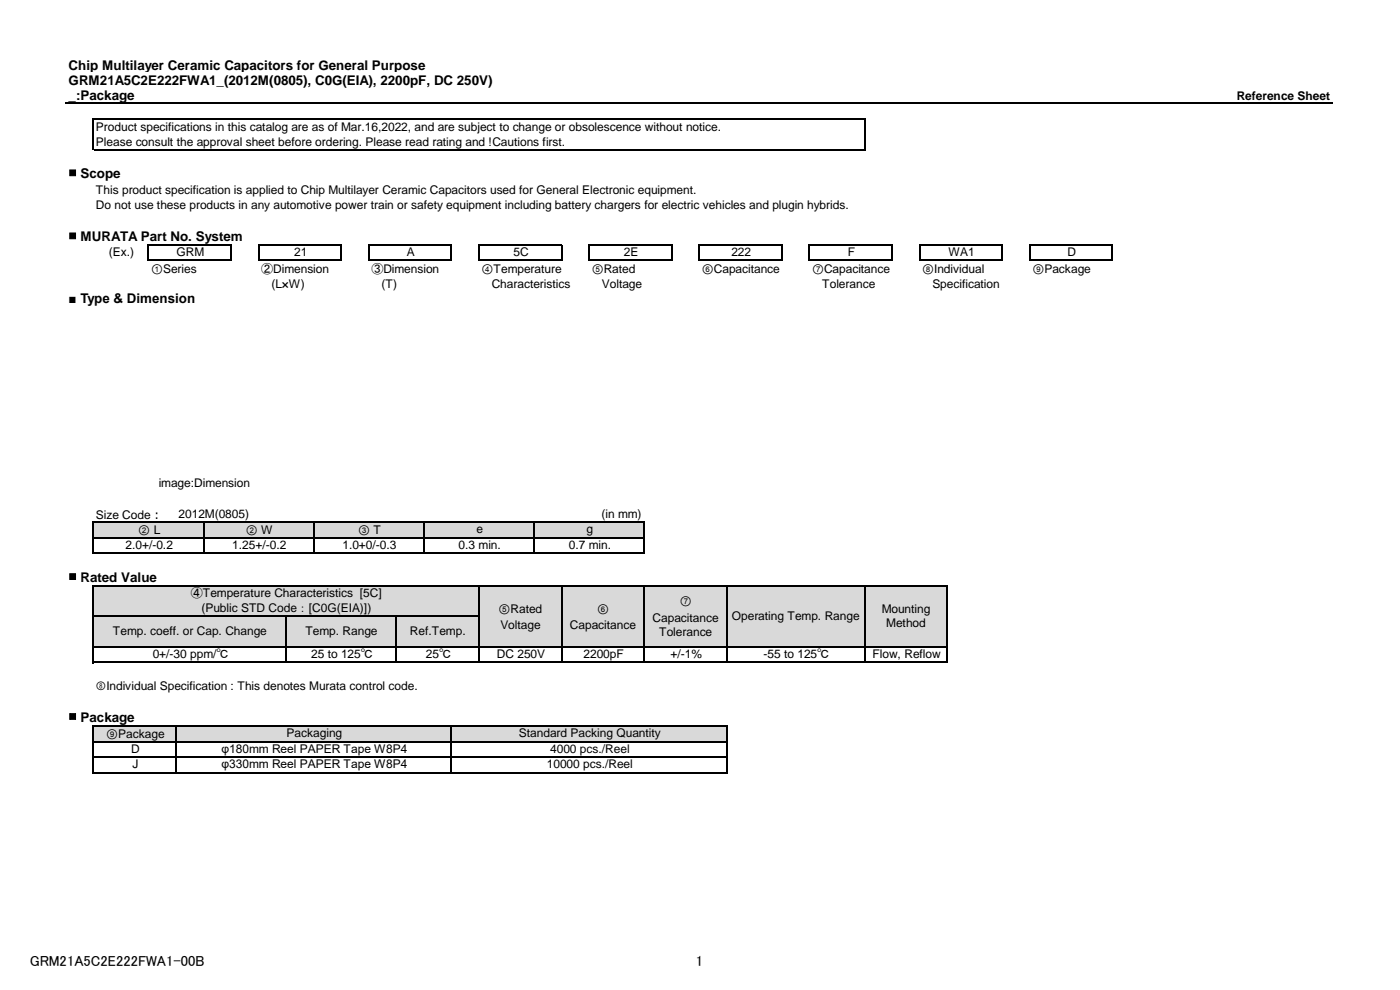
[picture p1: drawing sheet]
<svg xmlns="http://www.w3.org/2000/svg" width="297mm" height="210mm" viewBox="0 0 297 210" stroke-linecap="round" stroke-linejoin="round" font-family="sans-serif">
<defs><g id="words">
<g font-size="3.1">
<text x="6.3" y="205">GRM21A5C2E222FWA1-00B</text>
<text x="147.6" y="205">1</text>
</g>
<g font-size="2.8">
<text x="14.6" y="14.8">Chip Multilayer Ceramic Capacitors for General Purpose</text>
<text x="14.6" y="18">GRM21A5C2E222FWA1_(2012M(0805), C0G(EIA), 2200pF, DC 250V)</text>
<text x="14.6" y="21.3">_:Package</text>
<text x="14.6" y="37.7">■ Scope</text>
<text x="14.6" y="51.1">■ MURATA Part No. System</text>
<text x="14.6" y="64.4">■ Type &amp; Dimension</text>
<text x="14.6" y="123.4">■ Rated Value</text>
<text x="14.6" y="153.1">■ Package</text>
</g>
<g font-size="2.5">
<text x="262.4" y="21.3">Reference Sheet</text>
<text x="20.4" y="27.7">Product specifications in this catalog are as of Mar.16,2022, and are subject to change or obsolescence without notice.</text>
<text x="20.4" y="31">Please consult the approval sheet before ordering. Please read rating and !Cautions first.</text>
<text x="20.4" y="41.1">This product specification is applied to Chip Multilayer Ceramic Capacitors used for General Electronic equipment.</text>
<text x="20.4" y="44.4">Do not use these products in any automotive power train or safety equipment including battery chargers for electric vehicles and plugin hybrids.</text>
<text x="23.1" y="54.4">(Ex.)</text>
<text x="32.1" y="57.9">①Series</text>
<text x="37.5" y="54.3">GRM</text>
<text x="55.4" y="57.8">②Dimension</text>
<text x="62.4" y="54.3">21</text>
<text x="78.8" y="57.8">③Dimension</text>
<text x="86.3" y="54.3">A</text>
<text x="102.2" y="57.9">④Temperature</text>
<text x="108.9" y="54.3">5C</text>
<text x="125.5" y="57.9">⑤Rated</text>
<text x="132.4" y="54.3">2E</text>
<text x="148.9" y="57.9">⑥Capacitance</text>
<text x="155.2" y="54.3">222</text>
<text x="172.3" y="57.9">⑦Capacitance</text>
<text x="179.9" y="54.3">F</text>
<text x="195.6" y="57.9">⑧Individual</text>
<text x="201.2" y="54.3">WA1</text>
<text x="219" y="57.9">⑨Package</text>
<text x="226.5" y="54.3">D</text>
<text x="57.6" y="61.1">(L×W)</text>
<text x="80.9" y="61.1">(T)</text>
<text x="104.3" y="61.1">Characteristics</text>
<text x="127.7" y="61.1">Voltage</text>
<text x="174.4" y="61.1">Tolerance</text>
<text x="197.8" y="61.1">Specification</text>
<text x="33.7" y="103.2">image:Dimension</text>
<text x="20.4" y="110">Size Code：</text>
<text x="29.3" y="113.2">② L</text>
<text x="37.9" y="109.9">2012M(0805)</text>
<text x="52.1" y="113.2">② W</text>
<text x="76" y="113.2">③ T</text>
<text x="101.1" y="113.1">e</text>
<text x="124.4" y="113.1">g</text>
<text x="127.6" y="109.9">(in mm)</text>
<text x="26.6" y="116.5">2.0+/-0.2</text>
<text x="49.3" y="116.5">1.25+/-0.2</text>
<text x="72.7" y="116.5">1.0+0/-0.3</text>
<text x="97.3" y="116.5">0.3 min.</text>
<text x="120.7" y="116.5">0.7 min.</text>
<text x="40.5" y="126.7">④Temperature Characteristics [5C]</text>
<text x="42.7" y="129.8">(Public STD Code：[C0G(EIA)])</text>
<text x="105.8" y="130">⑤Rated</text>
<text x="126.7" y="130">⑥</text>
<text x="138.4" y="131.9">Capacitance</text>
<text x="144.2" y="128.4">⑦</text>
<text x="155.3" y="131.5">Operating Temp. Range</text>
<text x="187.1" y="129.9">Mounting</text>
<text x="24" y="134.8">Temp. coeff. or Cap. Change</text>
<text x="64.8" y="134.8">Temp. Range</text>
<text x="87" y="134.8">Ref.Temp.</text>
<text x="106.1" y="133.4">Voltage</text>
<text x="120.9" y="133.4">Capacitance</text>
<text x="139.8" y="135">Tolerance</text>
<text x="188" y="133.1">Method</text>
<text x="32.4" y="139.6">0+/-30 ppm/℃</text>
<text x="66" y="139.6">25 to 125℃</text>
<text x="90.3" y="139.6">25℃</text>
<text x="105.4" y="139.6">DC 250V</text>
<text x="123.8" y="139.6">2200pF</text>
<text x="142.3" y="139.6">+/-1%</text>
<text x="162" y="139.6">-55 to 125℃</text>
<text x="185.1" y="139.6">Flow, Reflow</text>
<text x="20.4" y="146.4">⑧Individual Specification : This denotes Murata control code.</text>
<text x="22.5" y="156.5">⑨Package</text>
<text x="27.8" y="159.8">D</text>
<text x="47" y="159.8">φ180mm Reel PAPER Tape W8P4</text>
<text x="60.8" y="156.4">Packaging</text>
<text x="110.1" y="156.4">Standard Packing Quantity</text>
<text x="116.7" y="159.8">4000 pcs./Reel</text>
<text x="28.1" y="163">J</text>
<text x="47" y="163">φ330mm Reel PAPER Tape W8P4</text>
<text x="116" y="163">10000 pcs./Reel</text>
</g>
</g></defs>
<path d="M19.8 110.6h116.9v3.6h-116.9z" fill-rule="evenodd" fill="#d9d9d9"/>
<g fill="#fff">
<path d="M136.7 110.6h151.9v3.6h-151.9z" fill-rule="evenodd"/>
<path d="M8.2 114.1h11.7v3.3h-11.7z" fill-rule="evenodd"/>
<path d="M19.8 114.1h116.9v3.3h-116.9z" fill-rule="evenodd"/>
<path d="M136.7 114.1h151.9v3.3h-151.9z" fill-rule="evenodd"/>
<path d="M8.2 117.4h280.4v3.1h-280.4z" fill-rule="evenodd"/>
<path d="M8.2 120.4h5.8v3.9h-5.8z" fill-rule="evenodd"/>
<path d="M19.8 120.4h268.8v3.9h-268.8z" fill-rule="evenodd"/>
<path d="M8.2 124.2h11.7v13.1h-11.7z" fill-rule="evenodd"/>
</g>
<path d="M19.8 124.2h181.2v13.1h-181.2z" fill-rule="evenodd" fill="#d9d9d9"/>
<g fill="#fff">
<path d="M200.9 124.2h87.7v13.1h-87.7z" fill-rule="evenodd"/>
<path d="M8.2 137.3h11.7v3.3h-11.7z" fill-rule="evenodd"/>
<path d="M19.8 137.3h181.2v3.3h-181.2z" fill-rule="evenodd"/>
<path d="M200.9 137.3h87.7v3.3h-87.7z" fill-rule="evenodd"/>
<path d="M8.2 140.5h280.4v3.3h-280.4z" fill-rule="evenodd"/>
<path d="M8.2 143.8h11.7v3.3h-11.7z" fill-rule="evenodd"/>
<path d="M25.7 143.8h262.9v3.3h-262.9z" fill-rule="evenodd"/>
<path d="M8.2 147h280.4v3.1h-280.4z" fill-rule="evenodd"/>
<path d="M8.2 150.1h5.8v3.8h-5.8z" fill-rule="evenodd"/>
<path d="M19.8 150.1h268.8v3.8h-268.8z" fill-rule="evenodd"/>
<path d="M8.2 153.9h11.7v3.5h-11.7z" fill-rule="evenodd"/>
</g>
<path d="M19.8 153.9h134.4v3.5h-134.4z" fill-rule="evenodd" fill="#d9d9d9"/>
<g fill="#fff">
<path d="M154.2 153.9h134.4v3.5h-134.4z" fill-rule="evenodd"/>
<path d="M8.2 157.4h11.7v6.5h-11.7z" fill-rule="evenodd"/>
<path d="M19.8 157.4h134.4v6.5h-134.4z" fill-rule="evenodd"/>
<path d="M154.2 157.4h134.4v6.5h-134.4z" fill-rule="evenodd"/>
<path d="M8.2 163.9h280.4v3.1h-280.4z" fill-rule="evenodd"/>
</g>
<g fill="none" stroke="#000" stroke-width=".25">
<path d="M14 21.9h268.8M19.8 25.1v6.7M19.9 25.2h163.6M19.9 31.7h163.6M183.4 25.3v6.5M31.6 52h17.6M31.6 55.2h17.6M49 52.1v3.2M54.9 51.8v3.5M55 52h17.5M55 55.2h17.5M72.4 52.1v3.2"/>
<path d="M78.2 51.8v3.5M78.4 52h17.5M78.4 55.2h17.5M95.8 52.1v3.2M101.6 51.8v3.5M101.7 52h17.6M101.7 55.2h17.6M119.1 52.1v3.2M125 51.8v3.5M125.1 52h17.5M125.1 55.2h17.5M142.5 52.1v3.2"/>
<path d="M148.4 51.8v3.5M148.5 52h17.5M148.5 55.2h17.5M165.9 52.1v3.2M171.7 51.8v3.5M171.9 52h17.5M171.9 55.2h17.5M189.3 52.1v3.2M195.1 51.8v3.5M195.2 52h17.5M195.2 55.2h17.5M212.6 52.1v3.2"/>
<path d="M218.5 51.8v3.5M218.6 52h17.5M218.6 55.2h17.5M236 52.1v3.2M19.8 110.5v7M19.9 110.6h116.9M19.9 114.1h116.9M19.9 117.4h116.9M43.2 110.8v6.7M66.6 110.8v6.7M89.9 110.8v6.7M113.3 110.8v6.7"/>
<path d="M136.7 110.8v6.7M19.8 124.1v16.6M19.9 124.2h181.2M19.9 130.8h81.8M19.9 137.3h181.2M60.7 130.9v9.8M84.1 130.9v9.8M101.6 124.4v16.3M119.1 124.4v16.3M136.7 124.4v16.3M154.2 124.4v16.3M183.4 124.4v16.3"/>
<path d="M200.9 124.4v16.3M19.8 153.8v10.2M19.9 140.5h181.2M19.9 153.9h134.4M19.9 157.4h134.4M37.3 154v10M95.8 154v10M154.2 154v10M19.9 160.6h134.4M19.9 163.9h134.4"/>
</g>
<path d="M31.5 51.8v3.5" fill="none" stroke="#000" stroke-width=".26"/>
<use href="#words"/>
</svg>
